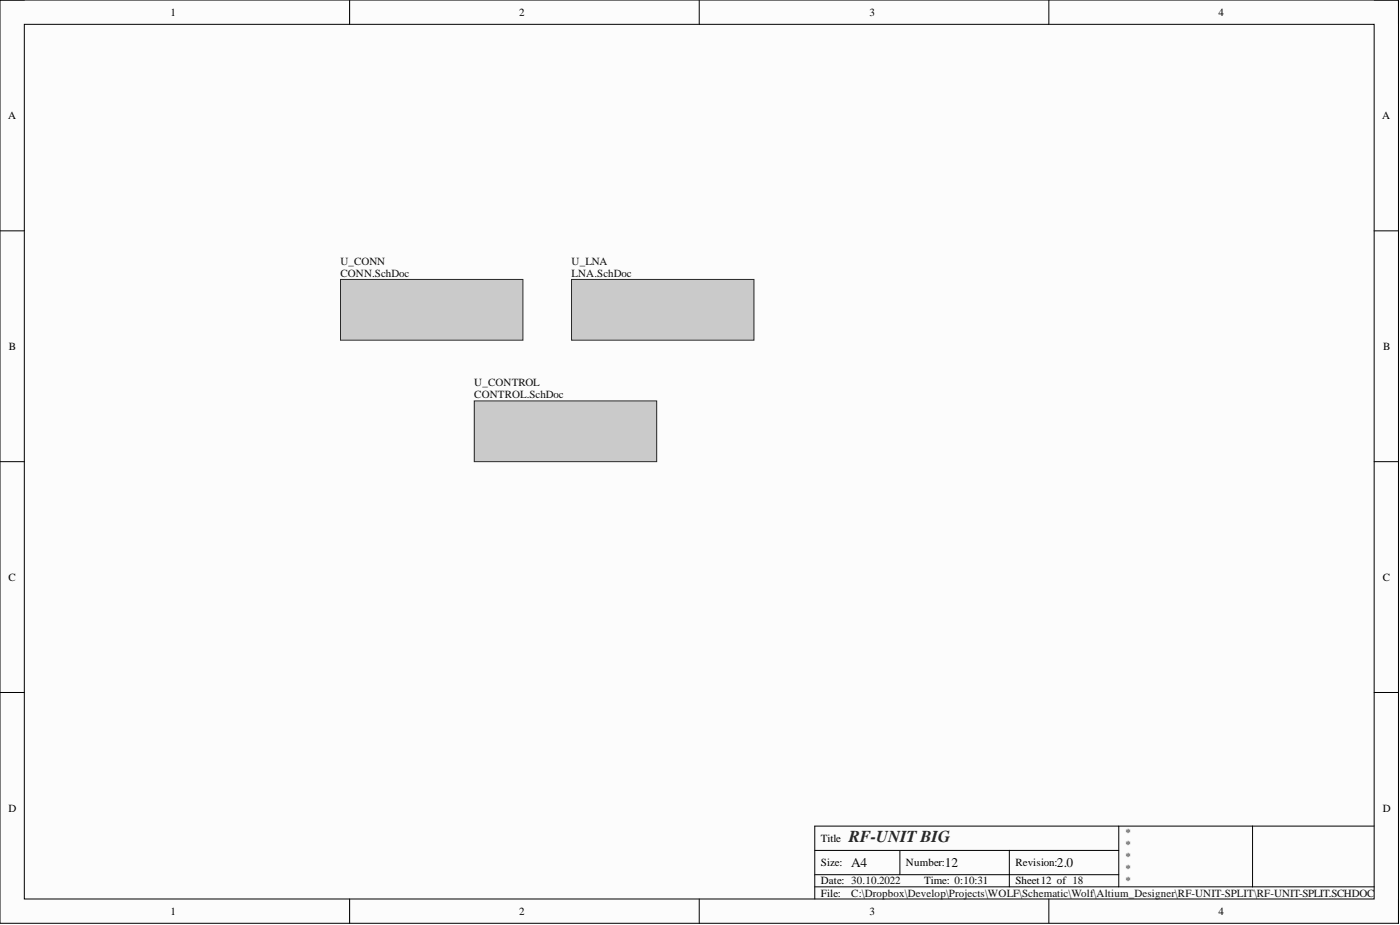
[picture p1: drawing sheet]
<svg xmlns="http://www.w3.org/2000/svg" width="292mm" height="193mm" viewBox="0 0 292 193" stroke-linecap="round" stroke-linejoin="round" font-family="sans-serif">
<defs><g id="words">
<text font-size="3.5" fill="#262626" x="177.1" y="175.6">RF-UNIT BIG</text>
<g font-size="2.8" fill="#0e0e0e">
<text x="177.6" y="180.9">A4</text>
<text x="197.1" y="180.9">12</text>
<text x="220.5" y="180.9">2.0</text>
</g>
<g font-size="2.3">
<text x="35.6" y="3.3">1</text>
<text x="108.3" y="3.3">2</text>
<text x="181.4" y="3.3">3</text>
<text x="254.2" y="3.3">4</text>
<text x="1.7" y="24.8">A</text>
<text x="288.4" y="24.8">A</text>
<text x="1.9" y="73">B</text>
<text x="288.6" y="73">B</text>
<text x="1.8" y="121.1">C</text>
<text x="288.5" y="121.1">C</text>
<text x="1.8" y="169.3">D</text>
<text x="288.5" y="169.3">D</text>
<text x="171.3" y="175.6">Title</text>
<text x="171.3" y="180.7">Size:</text>
<text x="171.3" y="184.5">Date: 30.10.2022</text>
<text x="189" y="180.7">Number:</text>
<text x="192.8" y="184.5">Time: 0:10:31</text>
<text x="211.9" y="180.7">Revision:</text>
<text x="211.9" y="184.5">Sheet12 of 18</text>
<text x="35.6" y="190.8">1</text>
<text x="108.3" y="190.8">2</text>
<text x="171.3" y="187">File:</text>
<text x="181.4" y="190.8">3</text>
<text x="254.2" y="190.8">4</text>
</g>
<g font-size="2.3" fill="#0e0e0e">
<text x="71" y="55.3">U_CONN</text>
<text x="71" y="57.8">CONN.SchDoc</text>
<text x="119.3" y="55.3">U_LNA</text>
<text x="119.3" y="57.8">LNA.SchDoc</text>
<text x="99" y="80.6">U_CONTROL</text>
<text x="99" y="83.1">CONTROL.SchDoc</text>
<text x="234.7" y="174.4">*</text>
<text x="234.7" y="176.9">*</text>
<text x="234.7" y="179.4">*</text>
<text x="234.7" y="182">*</text>
<text x="234.7" y="184.5">*</text>
<text x="177.6" y="187">C:\Dropbox\Develop\Projects\WOLF\Schematic\Wolf\Altium_Designer\RF-UNIT-SPLIT\RF-UNIT-SPLIT.SCHDOC</text>
</g>
</g></defs>
<path d="M0 0h291.8v192.6h-291.8z" fill-rule="evenodd" fill="#fcfcfc"/>
<path d="M0 0h291.8v192.6h-291.8z" fill="none" stroke="#000" stroke-width=".21"/>
<path d="M5.1 5.1h281.6v182.4h-281.6z" fill-rule="evenodd" fill="#fcfcfc"/>
<g fill="none" stroke="#000" stroke-width=".21">
<path d="M0 0h5.1M5.1 5.1h281.6v182.4h-281.6zM72.9 0v5.1M145.9 0v5.1M218.8 0v5.1M286.7 0h5.1v5.1M0 48.2h5.1M286.7 48.2h5.1M0 96.3h5.1M286.7 96.3h5.1M0 144.5h5.1M286.7 144.5h5.1"/>
<path d="M170 177.4h63.4M187.8 177.4v5.1M210.6 177.4v7.6M233.4 172.3v12.7M261.3 172.3v12.7M286.7 172.3h-116.7v15.2M72.9 187.5v5.1M145.9 187.5v5.1M170 185h116.7M170 182.5h63.4M218.8 187.5v5.1M291.8 187.5v5.1"/>
</g>
<path d="M71 58.3h38.1v12.7h-38.1z" fill-rule="evenodd" fill="#cacaca"/>
<path d="M71 58.3h38.1v12.7h-38.1z" fill="none" stroke="#262626" stroke-width=".21"/>
<path d="M99 83.6h38v12.7h-38z" fill-rule="evenodd" fill="#cacaca"/>
<path d="M99 83.6h38v12.7h-38z" fill="none" stroke="#262626" stroke-width=".21"/>
<path d="M119.3 58.3h38v12.7h-38z" fill-rule="evenodd" fill="#cacaca"/>
<path d="M119.3 58.3h38v12.7h-38z" fill="none" stroke="#262626" stroke-width=".21"/>
<use href="#words"/>
</svg>
